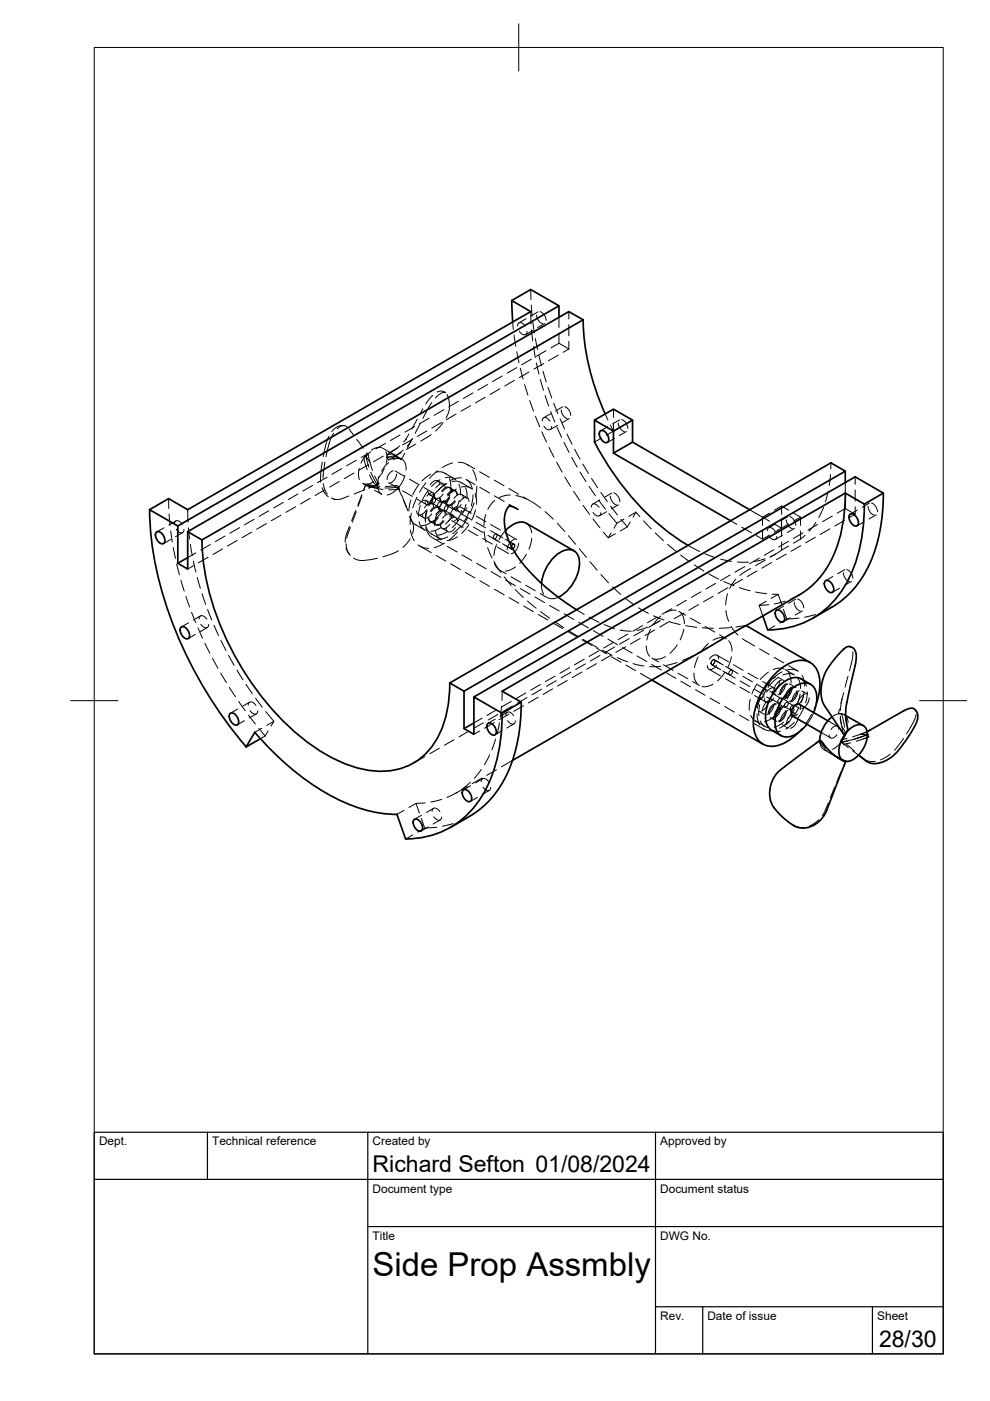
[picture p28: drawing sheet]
<svg xmlns="http://www.w3.org/2000/svg" width="210mm" height="297mm" viewBox="0 0 210 297" stroke-linecap="round" stroke-linejoin="round" font-family="sans-serif">
<defs><g id="words">
<text font-size="7" x="79" y="270.6">Side Prop Assmbly</text>
<g font-size="4.9">
<text x="79" y="248.5">Richard Sefton 01/08/2024</text>
<text x="186.4" y="285.7">28/30</text>
</g>
<g font-size="2.5">
<text x="21" y="242.9">Dept.</text>
<text x="45" y="242.9">Technical reference</text>
<text x="79" y="242.9">Created by</text>
<text x="140" y="242.9">Approved by</text>
<text x="79" y="252.8">Document type</text>
<text x="140" y="252.8">Document status</text>
<text x="79" y="262.9">Title</text>
<text x="140" y="262.9">DWG No.</text>
<text x="140" y="279.9">Rev.</text>
<text x="150" y="279.9">Date of issue</text>
<text x="186" y="279.9">Sheet</text>
</g>
</g></defs>
<!-- layer: Hidden -->
<g fill="none" stroke="#000" stroke-width=".21">
<path d="M106.5 79.7l-2.1 1.2M108.7 68.3l.1 1.6M109 71l.3 2.4M109.6 74.6l.4 2.3M109.6 77.9l-2.1 1.2M109.7 69.1a.71 .71 0 0 1 .6-.7 .71 .71 0 0 1 .8 .4l.3 .4M110.1 70.2a.9 .9 0 0 0 .7 .7 .9 .9 0 0 0 .9-.3v-.3M110.3 78.1l.6 2.3M111.5 67.6l-1.5 .9M112.2 78.9l-2.1 1.2M112.5 66.1l.1 2.6M112.5 61.4l.1 2.1"/>
<path d="M112.6 64.7l.2 2.3M112.7 76.1l-2.1 1.3M112.7 69.9l.2 2.4M113 68.2l.3 2.4M113 70.1l-1.5 .8M113.1 73.5l.4 2.3M113.5 71.8l.5 2.3M113.7 77l.6 2.3M113.8 66.8a2.11 2.11 0 0 0 1.3 1.8M114.1 66.1l-1.5 .9M114.2 75.3l.6 2.3M114.5 66.1a2.05 2.05 0 0 1 1.3 1.8"/>
<path d="M115.1 78.7l.7 2.3M115.3 77.1l-2.1 1.2M115.5 68.6l-1.5 .9M115.8 74.4l-2.1 1.2M116.8 73.8l1.7-1 2.1 1.2M118.4 75.3l-2.1 1.2M118.5 67.3v2.1M118.5 70.6v2.2M120.6 66.1v1.5M120.6 68.8v2.4M120.6 72.4v1.6M120.6 74l-1.2 .7"/>
<path d="M68.3 98l-.3 2.4v1.8M68.9 98l-.4 3.4M69.7 92.5l-.5 1.5-.7 2.8M70.7 91.9l-.8 1.8-.8 3.1M72.5 99.4l-2.1 1.2M72.9 90.2h-.3a2.66 2.66 0 0 0-2.2 1.3M73.6 90.5l-.5-.2h-.6l-1 .6M74 90.9l.9 1.3M75.5 97.6l-2 1.2M75.6 93.1l1.4 1.9M76.2 99.3l-.2 1.5 .2 .9M77.7 96l.4 .4"/>
<path d="M77.9 96.2l-.7 .9-.7 1.1M78.1 98.5l-2 1.2M78.2 99l-.6-2.4a8.7 8.7 0 0 1 1.4 3.2M78.5 98.1l-.4-1.7-.4 .2a.87 .87 0 0 0-.5 .9l.7 2.1M78.6 95.8l-2 1.2M81 95l-1.1-.1-1.2 .5M81.2 95l3 1.8M81.2 96.7l-2 1.2M81.5 99.4l-1.3 2M81.7 94l-2 1.2M81.8 95.8l.3 1.2M82 97h.1"/>
<path d="M82.4 96.9l-.3 .1-.2 1.3M82.4 96.9l-.3 .1M82.4 98.1l-1.5 1.8M83.4 99.8a2.05 2.05 0 0 0-1.3 1.9M83.4 97.2l-1.3-.2v.1a.52 .52 0 0 0 .5 .4 .52 .52 0 0 0 .5-.2l.2-.1a1.51 1.51 0 0 1 1.7 .1M83.5 96.7h.6l.5 .5M83.5 96.7l.6 .1 .5 .4M83.7 96.4l.6 .4M83.8 99.9l2 1.1M84.3 94.9l-2 1.2M84.6 97.2h.1M84.6 97.2l-.6-.5-1.3 .1a.33 .33 0 0 1-.3 .2 .33 .33 0 0 1-.3-.2v-.3a1.53 1.53 0 0 1 2.3 .5l.7 .4"/>
<path d="M84.6 97.2l-1.2 .2M84.8 94.5l-2.6 1.9M84.8 92.2l-2 1.2M84.9 97.2l.3 .2M85 97.3l.6 .4 .4 .6 .1 1.4M85.1 95.9l-2.1 1.2M85.5 95.4l-2.1 1.5M85.8 96.1l-.7 1.3-.5-.2M86.7 92l-1.1 1.7M87.1 93.7l-.8 .9M87.4 93.2l-2 1.1M87.5 92.9l-1.1 2.1"/>
<path d="M87.9 90.4l-2 1.2M88.2 94.1l-2.1 1.2M88.5 88.9l-1.2 2.1M89.1 89.8l-1.1 2.1M89.7 86.7l-.7 1.1M90.5 91.4l-2 1.1M91 88.7l-2.1 1.1M91.4 92.1l-2.2 1.4M91.6 85.3l-1.9 3.4M91.8 83.8l-1.5 1.8M92.7 83.1h.1a1.65 1.65 0 0 1 1.7 .2M92.8 99.8l-1.7 1.6"/>
<path d="M93.6 89.6l-2.1 1.2M93.9 89.6l-1.5 1.8M94.1 86.9l-2.1 1.2M94.3 83.2l-.8 .2-1.2 1M94.8 83.6a5.1 5.1 0 0 1-.2 5M96 98.2l-2.2 .9M96.7 87.8l-2.1 1.2M97.2 98l.9 .1 1.3 .6M97.2 85.1l-2.1 1.2M99 98.5l1.7 .9M99.8 86l-2.1 1.2M100.2 99.6l.5 1.1 .3 1.2"/>
<path d="M100.3 83.3l-2.1 1.2M102.9 84.2l-2.1 1.2M103.4 81.5l-2.1 1.2M106 82.4l-2.1 1.2M109.1 80.7l-2.1 1.1M111.2 81.5l.7 2.3M112.3 84.9l.8 2.3M113.5 88.3l.9 2.2M114.6 80.4l.6 2.3M114.9 91.6l1 2.2M115 89.2a.7 .7 0 0 1 .5-.7 .7 .7 0 0 1 .8 .4l.3 .4M115.3 90.4a.92 .92 0 0 0 .7 .7 .92 .92 0 0 0 .9-.4l.1-.3"/>
<path d="M115.6 83.9l.8 2.2M116.2 82.1l.8 2.3M116.4 94.8l1.1 2.2M116.8 87.3l.8 2.2M116.8 87.7l-1.5 .9M117.4 85.5l.9 2.2M118 98l1.2 2.1M118.1 90.6l1 2.1M118.2 90.2l-1.5 .9M118.7 88.8l1 2.2M119 86.9a2.07 2.07 0 0 0 1.3 1.9M119.3 86.3l-1.5 .8"/>
<path d="M119.6 93.8l1 2.1M119.7 86.2a2.05 2.05 0 0 1 1.3 1.9M120.2 92l1.1 2.2M120.7 88.7l-1.5 .9M121.2 97l1.2 2.1M121.8 95.2l1.2 2.1M123.5 98.4l1.3 2M127.6 92.9l-1.6 .8M128.3 87.8l.6 1.3M128.8 90.5l-1.5 .8M129.4 90.1l.7 1.3M130.1 91.4l-1.5 .9"/>
<path d="M130.1 86.7v1.8M130.1 89.7v1.7M130.3 92.9l-1.5 .9M131.1 89.7a2.17 2.17 0 0 0 1.3 1.8M131.4 89l-1.5 .9M131.8 89a2.05 2.05 0 0 1 1.3 1.8M132.8 91.5l-1.5 .9M176.2 98.1l-.1 1.3M34.8 111.9l-1.5 .9M35.8 105.7v2.1M35.9 109l.1 2.4M36.2 114.4l-1.5 .9"/>
<path d="M36.2 112.6l.3 2.3M36.7 116.1l.5 2.3M37 111.1a.69 .69 0 0 1 .5-.7 .69 .69 0 0 1 .8 .4l.3 .4M37.3 110.5l-1.5 .8M37.4 112.2a.98 .98 0 0 0 1.5 .5l.1-.4M37.5 119.6l.5 2.3M38.7 112.9l-1.5 .9M39.8 108.1l.1 2.6M40 111.9l.2 2.4M40.4 115.5l.4 2.3M41 119l.5 2.3M41 119.9l-1.2 .8"/>
<path d="M41.5 117.2l-1.7 1M44.1 118.2l-2.1 1.1M44.6 115.5l-2.1 1.1M47.2 116.4l-2.1 1.2M47.7 113.7l-2.1 1.2M50.3 114.6l-2.1 1.2M50.8 111.9l-2.1 1.2M53.4 112.8l-2.1 1.2M53.9 110.1l-2.1 1.2M56.5 111l-2.1 1.2M57 108.3l-2.1 1.2M59.6 109.2l-2.1 1.2"/>
<path d="M60.1 106.5l-2.1 1.2M62.7 107.4l-2.1 1.2M63.2 104.7l-2.1 1.2M65.8 105.6l-2.1 1.3M66.3 102.9l-2.1 1.2M68.3 103.4l.6 1.2 .7 .7M68.5 102.6l.4 1.3 .5 .9M68.9 103.9l-2.1 1.2M69.4 101.2l-2.1 1.1M70.7 105.8l.7 .1M71.9 102.1l-2 1.2M73.4 116.1l.2 .7 .7 1"/>
<path d="M73.4 115.3l.2 1.1 .5 1.1M74 105.2l-2.2 .7-1-.1-.5-.2M74.1 111.6l-.7 2-.2 1.4M74.3 111.8l-.8 2.3M75 118.3l.6 .3a7 7 0 0 0 4.2-.2l.2-.1M75 100.3l-2 1.2M75.4 108.2l-.9 2.3M75.5 108.5l-.8 2.2M76.7 104.9l-.8 2.2M76.7 105.1l-.8 2.3M76.9 102.5l1.5 .8M77.3 103.9l-2.2 .8"/>
<path d="M77.5 102.8l2 .6M77.5 102.8l-.4 1.2M77.5 102.8l.4-.1 2.6 .4M77.5 102.7l-.4 1.1M78.3 100.7l1 1.7 .3 .3 .4 .1M78.6 100.1l1.4 2.7M79.2 102.1l-.9 .5-.8 .1-.5-.2M79.4 100.9l.7 1.3M80 102.8l.1 .9a1.59 1.59 0 0 0 .9 1.1l-1.6-.9M80.1 102.8l-1.9 .7 .4-.2M80.1 102.2l.2 .4-.2 .2zM80.1 102.2h.1"/>
<path d="M80.3 102.6l-1.9 .8M80.4 103.4l-2.8-.7 1.9 .7 1.7 .4M80.4 101l-.3 1.2M81.7 103.1l2.5-.1 .3 .2 .3 .7M82.4 102.3l1.9 1.2M84.1 100.5a2.07 2.07 0 0 1-1.3 1.9M84.1 103.8h-1.7M84.1 103.8l-1.2 .9-.8 .3M84.1 103.7v.1M84.5 116.8l-1.1 .5-2.2 .8M84.5 103.3l-2.9 .1M84.5 103.3v.4"/>
<path d="M84.5 103.3l-.4 .4h.4l.6 1.3M85.2 105l1 2.7M85.4 104.1l2 1.1M85.6 106.1l.9 2.2M85.9 100.8l-.4 1-1 1.5M86.8 101.6l2.1 1.2M86.8 109.5l.6 1.2 .8 .6M86.9 109.4l.8 2.2-.2 1.6M87 114.2l-1.6 1.9M87 112.4l.4 1.5 .4 .7M87.1 106l-.4 2.3M87.2 108.8l-.2 2.4"/>
<path d="M88 111.2l2 1.2M88.4 105.4l-.9 2.3M88.5 105.8l1.9 1.2M88.6 115.5l.2 .1a3.5 3.5 0 0 0 2.1 .7M88.7 109.1l1.2 .7M88.7 102.9l-1.2 2M88.9 110.6l.1 .5a2.33 2.33 0 0 0 1.2 1.3M89 115.8l2.4 1.4M89.1 107.2l-.4 2.3M89.9 103.4l2 1.1M90.3 102.4l-1.3 2M90.3 111.4l.1 .5a2.29 2.29 0 0 0 1.2 1.4"/>
<path d="M90.3 111.9l.4 1 .8 1M90.3 108.3a1.18 1.18 0 0 1-1.8 .6l-.2-.6M90.4 106.1l1.2 .7M90.5 108l-.4 2.3M90.6 108.4l-.4 2.4M90.7 104.1l-1.2 2M90.7 106.9a.84 .84 0 0 0-.6-.9 .84 .84 0 0 0-1 .5l-.3 .5M91.1 110.5l1.4 .8M91.1 104.9l1.2 .7M91.3 100.5l-1.8 1.5M91.4 113.2l2.1 1.1M91.5 110.7l-1.2 .6-1 .2"/>
<path d="M91.5 109a1.21 1.21 0 0 1-1.8 .6l-.2-.6M91.7 114l2.1 1.3M91.7 106.7l1.2 .7M91.8 105.9l.3-.2a.53 .53 0 0 1 .3 .6 .53 .53 0 0 1-.6 .4l-.2-.1zM91.8 106.3a1.01 1.01 0 0 1-1.5 .5l-.2-.5M92 107.6a.84 .84 0 0 0-.7-.9 .84 .84 0 0 0-.9 .5l-.4 .5M92.1 105.1l-1.2 2.1M92.1 104.9l-1.1 2M92.2 105.2a.69 .69 0 0 0-.6-.8 .69 .69 0 0 0-.8 .4l-.3 .4M92.2 105.7l1.3 .7M92.3 112.6l.6 1.2 .7 .6M92.4 100.1l.4-.1a2.21 2.21 0 0 1 1.8 .5"/>
<path d="M92.5 117.8l2 1.2M92.6 109.2l-.4 2.3M92.7 104.1a1.16 1.16 0 0 1-1.8 .6l-.1-.6M92.7 109.7a1.18 1.18 0 0 1-1.8 .6l-.1-.6M92.8 107.5l1.4 .9M92.8 101.9l1.2 .7M92.9 109.8a1.16 1.16 0 0 1-1.8 .6l-.1-.6M93 106.6a.34 .34 0 0 1 .6-.1 .34 .34 0 0 1-.1 .6l-.3 .3a.32 .32 0 0 1-.5-.1 .32 .32 0 0 1 .2-.5zM93.2 102.7a.84 .84 0 0 0-.7-.9 .84 .84 0 0 0-.9 .5l-.4 .5M93.2 108.3a.84 .84 0 0 0-.7-.9 .84 .84 0 0 0-.9 .5l-.4 .5M93.3 101.7l-1.8 1.5M93.4 108.4a.84 .84 0 0 0-.7-.8 .84 .84 0 0 0-.9 .4l-.4 .5"/>
<path d="M93.5 111.8l-1.2 .7-.9 .2M93.5 106.3l1.5 .8M93.7 112l1.3 .7M93.9 108.1l-1.5 1.8M93.9 110.3a1.18 1.18 0 0 1-1.8 .7l-.1-.6M93.9 104.8a1.16 1.16 0 0 1-1.8 .6l-.1-.6M94.1 110.5a1.17 1.17 0 0 1-1.8 .6l-.1-.6M94.1 106.1l-1.1 2M94.3 115.2l-2.2 .9M94.3 100.3l2 1.2M94.3 108.2l1.9 1.1M94.4 109a.77 .77 0 0 0-.5-.8 .77 .77 0 0 0-.9 .2l-.6 .7"/>
<path d="M94.4 103.4a.84 .84 0 0 0-.7-.9 .84 .84 0 0 0-.9 .5l-.4 .5M94.4 107.4l.1-.1a.32 .32 0 0 1 .5 0 .32 .32 0 0 1-.1 .5l-.1 .2a.38 .38 0 0 1-.6 .2 .38 .38 0 0 1 .1-.7zM94.4 101.3l.4-.1a2.28 2.28 0 0 1 1.8 .5M94.5 102.5l-1.7 1.7M94.6 109.1a.84 .84 0 0 0-.6-.8 .84 .84 0 0 0-1 .4l-.4 .5M94.7 102.5l-1.8 1.5M94.8 115.9l2.1 1.1M94.9 107.2l1.9 1.1M94.9 112.6l-1.2 .7-.9 .2M95 113.8l-1.1 .4-1.3 .1M95.1 105.5a1.16 1.16 0 0 1-1.8 .6l-.1-.6M95.2 103.3l1.5 .8"/>
<path d="M95.3 101.5l.2 .8 .1 1.5M95.4 104.9l-.9 2.2M95.4 105.6a1.18 1.18 0 0 1-1.9 .6l-.1-.6M95.4 111.2a1.16 1.16 0 0 1-1.9 .6l-.1-.6M95.4 109.1l1.3 .7M95.6 119.6l2 1.2M95.6 104.1a.84 .84 0 0 0-.6-.9 .84 .84 0 0 0-1 .5l-.4 .5M95.8 110.4l2.4 1.4M95.8 104.2a.77 .77 0 0 0-.5-.8 .77 .77 0 0 0-.9 .2l-.6 .7M95.8 109.8a.84 .84 0 0 0-.6-.8 .84 .84 0 0 0-1 .4l-.4 .5M95.8 102.1h1.3l.9 .4M95.9 109.3l-1.5 1.8"/>
<path d="M96.2 107.8l1.2 .7M96.4 106.2a1.17 1.17 0 0 1-1.9 .6l-.1-.6M96.6 106.3a1.18 1.18 0 0 1-1.9 .6l-.1-.6M96.6 111.9a1.18 1.18 0 0 1-1.9 .6l-.1-.6M96.8 103.7l-1.9 1.4M96.8 104.8a.84 .84 0 0 0-.6-.9 .84 .84 0 0 0-1 .5l-.4 .5M96.9 107.4a2.52 2.52 0 0 0-1.5 2.2M97 113.8l-1.3 .6-.9 .2M97 112.8l-1.8 1.7M97 104.9a.77 .77 0 0 0-.5-.8 .77 .77 0 0 0-.9 .3l-.6 .6M97 110.5a.84 .84 0 0 0-.6-.8 .84 .84 0 0 0-1 .4l-.4 .5M97.2 109.9l2.1 1.2"/>
<path d="M97.3 102.6l.3 .9v1.5M97.4 110.1l-1.5 1.8M97.4 106.1l-.8 2.2M97.5 107.4l2.4 1.4M97.7 111.5l-1.7 1.7M97.7 102.3l2.1 1.1M97.8 107a1.16 1.16 0 0 1-1.9 .6l-.1-.6M97.8 101.3l-1.2 .1-1.1 .4M97.8 108.2a2.45 2.45 0 0 1-1.5 2.2M97.8 109l2.1 1.1M97.8 103.3l.4-.1a2.23 2.23 0 0 1 1.9 .5M97.9 104.8l1.2 .7"/>
<path d="M97.9 117.7l2.1 1.1M98.2 105.6a.78 .78 0 0 0-.4-.8 .78 .78 0 0 0-1 .3l-.6 .6M98.7 103.4l.3 .9v1.5M98.8 106.9l-.8 2.2M98.8 101.6l1.9 1.1M98.9 101.7l.9 1 .4 1M99 107.7a1.17 1.17 0 0 1-1.8 .6l-.2-.6M99.1 109.9l-1.4 2M99.2 112.4l2.1 1.2M99.4 111.3l-1.5 1.8M99.4 106.3a.78 .78 0 0 0-.4-.8 .78 .78 0 0 0-1 .3l-.5 .6M99.5 108.4l-1.1 2.1"/>
<path d="M100.3 104.9l-.4 2.4M100.4 111.7l2 1.2M100.5 106.6l-.9 2.2M100.7 104.6l.3 .9v1.4M100.8 108.1l-.8 2.2M100.9 110.7l2.1 1.2M100.9 109.4l2.1 1.2M101 119.4l2.1 1.2M101.1 103l-.3 2.4M101.7 100l2.1 1.2M101.7 103.3l2.1 1.2M102.3 114.2l2.1 1.2"/>
<path d="M102.6 112.6l.4 2.4M103 109.1l-.4 2.3M103.4 116.1l.9 2.2M103.4 113.5l2.6 1.5M104 112.5l2.1 1.2M104 111.2l2.1 1.2M104.8 119a2.38 2.38 0 0 0 1.2 1.9M104.8 113.4l.2-.2a.37 .37 0 0 1 .4 .3 .37 .37 0 0 1-.2 .4 .37 .37 0 0 1-.5 .3 .37 .37 0 0 1 0-.6zM104.8 101.8l2 1.2M104.8 105.1l2.1 1.2M104.9 106.1l-.9 1-.6 .9M104.9 119.3l1.3 2.1"/>
<path d="M105.3 113.2l1.3 .8M105.3 115.5l-.6 2.3M105.4 116l2.5 1.4M106.5 115.3l1.9 1.1-1.3-.8M107.1 114.3l1.9 1.1M107.1 113l2.5 1.4M107.2 112.5l-1.4 1.9M107.9 103.6l2 1.2M107.9 106.9l1.9 1.1M108.2 105l-1.3 .1-1 .4M108.5 115.6l.3-.2a.35 .35 0 0 1 .4 .2 .35 .35 0 0 1-.2 .5 .39 .39 0 0 1-.6 .3 .39 .39 0 0 1 .1-.7zM109.1 114.4a2.52 2.52 0 0 0-1.6 2.2"/>
<path d="M109.4 105.1l2.2 .7M109.9 115.2a2.54 2.54 0 0 1-1.5 2.2M111 105.4l1.6 .9M111.6 110.9l.8 1 .3 1.1M111.6 117.5l-1.4 1.9M112.7 106.3l1.9 1.4M112.7 114.1l-.6 2.3M115.6 108.5l1.7 1.6M118.2 110.9l1.5 1.8M119.8 101.1l1.2 2.1M120.5 113.6l1.6 1.8M121.6 104.2l1.3 2"/>
<path d="M122.8 116.3l1.5 1.9M123 100.1l1.2 2M123.6 107.1l1.4 2M124.9 103.1l1.3 2M125.1 119.1l1.5 1.8M125.4 107.5a.69 .69 0 0 1 .5-.7 .69 .69 0 0 1 .8 .4l.3 .4M125.4 101.4l1.3 2M125.7 110l1.5 1.9M125.8 108.7a.9 .9 0 0 0 .6 .6 .9 .9 0 0 0 .9-.3l.1-.3M126.9 106l1.5 2M127.2 106l-1.5 .9M127.4 104.4l1.4 1.9"/>
<path d="M127.9 112.8l1.1 1.2 .6-1M128.6 108.5l-1.5 .9M129.1 108.9l1.7 2 1.5-.8M129.4 105.2a2.07 2.07 0 0 0 1.3 1.9M129.5 107.3l1.4 1.9M129.7 104.5l-1.5 .9M130.1 104.5a2.12 2.12 0 0 1 1.3 1.9M130.5 113.2l-1.5 .8M130.8 110.9l-.6 1.1M131.1 107l-1.5 .9M131.7 110.1l1.3 1.6M133 111.7l-1.5 .9"/>
<path d="M133.6 110.7l-.6 1M134.8 108.6l-1.5 .9M134.8 108.6l.9 .9M134.8 108.6l-.6 1.1M136.5 110.4l1.6 1.7M138.9 113l1.8 1.6M141.6 115.4l1.8 1.6M144.3 117.7l1.9 1.4M145.9 115.6l2.4 1.3M147.2 119.8l2 1.3M149.4 117.4l2.3 .8M152.8 118.6l2.3 .4"/>
<path d="M154.9 110.4l1.3 .8M156.3 119.2h2.4M157.2 111.8l2.1 1.2M159 108.1l4.2 2.4M160.4 113.5l1.3 .8M161 118.3l-2.1 1.2M161.7 112.6v1.7M162.2 118.5l-2.3 .5M162.2 118.8l-2 1.1M162.7 112.6a.7 .7 0 0 1 .5-.8 .7 .7 0 0 1 .8 .4l.3 .4M163 113.7a.99 .99 0 0 0 1.6 .5l.1-.5M163.2 113.4l-1.5 .9"/>
<path d="M163.2 108.8l-1.5 .9v1.7M163.6 119.3l-2.1 1.2M164.1 116.6l-2.1 1.1M164.2 111.1l1.5 .9M164.4 117.5l-1.1 .6M164.5 111l-1.5 .9M165.7 107.3v1.8M165.7 110.2v3.5M165.7 114.9v1.7M165.7 107.3l1.5 .9M165.7 107.3l-1.5 .9M165.7 112l-1.5 .8"/>
<path d="M165.9 113.5l-1.5 .9M166.7 117.5l-2.1 1.2M166.7 110.2a2.14 2.14 0 0 0 1.3 1.9M167 109.6l-1.5 .8M167.2 114.8l-2.1 1.2M167.2 115.8l-3.9 2.3M167.2 111.1l-1.5 .9M167.4 109.5a2.12 2.12 0 0 1 1.3 1.9M168.2 108.8l1.5 .9M168.4 112l-1.5 .9M169.7 109.7v1.7M169.7 112.6v1.7"/>
<path d="M169.7 109.7l-1.5 .8M169.8 115.7l-2.1 1.2M170.3 113l-2.1 1.2M170.7 113.5l-1 .8-1.5 .9M172.9 113.9l-2.1 1.2M173 110.8l-1.4 1.8M173.4 111.2l-2.1 1.2M174.6 107.6l-1 2.1M175.6 104.1l-.6 2.3M176 112.1l-2.1 1.2M176.1 100.6l-.3 2.4M176.5 109.4l-2.1 1.2"/>
<path d="M179 110.3l-2 1.2M179.2 105.7v2.1l2.1 1.2v-1.6M179.2 102.3v2.2M179.2 107.8l-1.7 1M181.3 101.1v1.6M181.3 103.9v2.4M181.3 109l-1.2 .7M181.8 108.1l-1.5 .9M183.2 110.6l-1.5 .9M184 107.3a2.07 2.07 0 0 0 1.3 1.9M184.3 106.7l-1.5 .9M184.8 106.6a2.05 2.05 0 0 1 1.3 1.9"/>
<path d="M185.8 109.2l-1.5 .8M38.4 123l.7 2.3M39.4 126.5l.8 2.2M40 132l-1.5 .9M40.6 129.8l.9 2.2M41.4 134.5l-1.5 .9M41.8 122.4l.7 2.3M42 133.1l.9 2.2M42.2 131.2a.7 .7 0 0 1 .5-.7 .7 .7 0 0 1 .9 .4l.3 .4M42.5 130.6l-1.5 .9M42.6 132.4a.92 .92 0 0 0 .7 .6 .92 .92 0 0 0 .9-.3v-.3M42.8 125.9l.8 2.2"/>
<path d="M43.4 136.4l1.1 2.1M43.9 133.1l-1.5 .8M44 129.3l.9 2.2M45 139.6l1.2 2.1M45.4 132.6l.9 2.1M46.8 135.8l1.1 2.1M48.5 139l1.1 2.1M98.7 121.4l2 1.1M101.7 123.1l2.1 1.2M104.1 121.2l2.1 1.2M104.8 124.9l2.1 1.2M105.9 120.8l1.4 .9"/>
<path d="M106.9 122.3l1.5 1.8M107.2 123l2.1 1.2M107.9 126.7l2.1 1.2M108.4 122.3l2 1.2M109.2 125l1.8 1.6M109.3 120.2l-1.4 .7-.8 .2M110.3 124.8l2.1 1.2M111 128.5l2.1 1.2M111.4 124.1l2.1 1.2M111.8 127.4l1.9 1.6M113.4 126.6l2.1 1.2M114.1 130.3l2.1 1.2"/>
<path d="M114.5 125.8l1.5 .9M114.6 129.7l1.9 1.4M114.8 123.7l.1 1.1 .4 1.1M116.5 128.4l2.1 1.1M117.2 132.1l2.1 1.2M117.5 131.7l2 1.4M118.4 126.6l-.9 .3-1.4-.1M119.6 130.1l2.1 1.2M120.3 133.8l2.1 1.3M120.5 133.7l2.1 1.2M122.2 129.3l1.7 1M122.7 131.9l2.1 1.2"/>
<path d="M123.4 135.6l2.1 1.2M123.6 135.5l3 1.8M123.9 139.8l-2.1 1.2M124.9 130.8l2.1 1.1M125.8 133.7l2 1.2M126.5 137.4l2.1 1.2M127 138l-2.1 1.2M127.2 139l-2.1 1.2M127.4 121.8l1.6 1.8M127.7 137.8l2.1 1.1M128.1 132.4l2.2 .9M128.9 135.5l2 1.2"/>
<path d="M129.6 138.9l-2.1 1.2M129.6 139.2l2.1 1.2M129.9 124.4l1.7 1.6M130 136.2l-2 1.2M130.3 137.2l-2.1 1.2M130.9 139.4l2.2 .9M131.5 133.6l2.3 .2M132 137.3l2 1.2M132.5 126.8l1.9 1.4M132.7 137.1l-2.1 1.2M133.1 134.4l-2 1.2M133.4 135.4l-2.1 1.2"/>
<path d="M135.1 139.1l2 1.2M135.4 128.9l2.1 1.2M135.7 135.3l-2 1.2M136.2 132.6l-2 1.2M136.5 133.6l-2.1 1.2M137 136.9l.3 1.5 .5 .7M137.3 133l-2.3 .7M137.9 133.4l-.8 2.3M138.2 139.5l1.4 .8M138.4 132.5l1.5-.9-2.4 1.4M138.6 130.6l2.2 .9M138.8 133.5l-2 1.3"/>
<path d="M139.3 130.8l-2 1.2M140.1 130.6l-1.6 1.8M141.1 139.2l-1 .5h-1.3M141.9 131.8l2.3 .6M141.9 131.8l-2 1.2M142.4 129.1l-2 1.1M143.4 129.4h-.9l-1.4 .5M143.6 136.7l-1.6 1.8M143.9 129.6l1.5 .9M144.4 130l.6 1.2 .1 1M145 133.4l-.8 2.3M145 130l-2 1.2"/>
<path d="M145.4 132.7l2.3 .3M145.5 127.3l-2 1.2M146.4 131l2.1 1.2M146.9 139.1l-2.2 .9M148 139.3l-.8 2.2M148.1 128.2l-2.1 1.2M148.6 125.5l-2 1.2M148.9 133.1l2.4 .1M149.5 132.8l2.1 1.2M149.9 137.4l-2 1.1M150.2 136.4l-1.6 1.8M150.3 121.7l2.1 1.1"/>
<path d="M151.2 126.4l-2.1 1.2M151.7 123.7l-2.1 1.2M152 138.9l2.5 1.4M152.4 139.7a.84 .84 0 0 0-.7-.9 .84 .84 0 0 0-.9 .5l-.4 .4M152.6 134.6l1.4 .9M153.4 123.3l2.2 .9M153.5 135.2a2.96 2.96 0 0 0-2.3 .5M153.9 129.4l.6 2.3M154.3 125.9l-.4 2.3M154.3 124.6l-2 1.2M154.5 135.8l.4 .8 .3 1.5M154.8 121.9l-2.1 1.2"/>
<path d="M154.9 133.1l-2.4 .1M155 132.8l1.5 1.8M155.1 139.2l-.8 2.3M156 122.8l-1.3 2M156.8 124.6l2.2 .7M157.4 135.4l2.6 1.6M157.4 122.8l-2.1 1.2M157.9 120.1l-2.1 1.2M158.1 132.7l.1-.1-2.2 .3M158.2 132.6h.1M159.2 120.5l-2.3 1.5M160.2 125.5l2.4 .4"/>
<path d="M160.5 121.1l-2.1 1.1M161 128.3l.7 2.3M161 137.6l2.1 1.2M162.5 127.5l-1.5 .8 2-.1M163.7 126h1.3M164.1 139.4l2.1 1.2M164.3 132.7l-1.5 .9M165 126l-1.5 .9M165 126l.7 2.1M166.1 129.2l.7 2-1.5 .9M166.2 128.5l-1.5 .9M166.5 127.5l-2.3 .5"/>
<path d="M167.6 131l-1.5 .9M168.4 127.7a2.07 2.07 0 0 0 1.3 1.9M168.7 127l-1.5 .9M169.1 127a2.12 2.12 0 0 1 1.3 1.9M169.4 131l-2.6 .2M169.4 126.1l-1.8 .9M170.1 129.5l-1.5 .9M172.9 130.3l-2.3 .6M176.3 128.7l-2.3 1.2M176.6 122.2l-1.5 .9M178 124.7l-1.5 .9M178.8 121.4a2.07 2.07 0 0 0 1.3 1.9"/>
<path d="M179.1 120.8l-1.5 .9M179.5 120.7a2.12 2.12 0 0 1 1.3 1.9M180.1 137.1h.2M180.5 123.3l-1.5 .8M180.8 138.2l-.1 1.5-.6 2.5M46.8 142.7l1.2 2M48.6 145.7l1.3 2.1M50.2 142.1l1.3 2M50.4 150.3l-1.5 .9M50.6 148.7l1.4 2M51.8 152.8l-1.5 .9M52.2 145.1l1.3 2"/>
<path d="M52.6 149.5a.7 .7 0 0 1 .6-.7 .7 .7 0 0 1 .8 .4l.3 .4M52.7 151.6l1.4 1.9M52.9 148.9l-1.5 .8M53 150.7a.92 .92 0 0 0 .7 .6 .92 .92 0 0 0 .9-.3l.1-.3M54.2 148l1.4 2M54.4 151.3l-1.5 .9M54.9 154.4l1.3 1.6M55.5 154.4l-1.5 .9M56.2 156l-1 .6M56.3 150.9l1.8 2-1.5 .9M56.8 155l-.6 1M58.1 152.9l-.7 1.1"/>
<path d="M93.2 158.6l-2.1 1.2M96.3 156.8l-2.1 1.2M99.4 155.1l-2.1 1.1M101.7 155l-1.2 .7M102.2 152.3l-1.7 1M102.5 153.3l-2.1 1.2M104.8 153.2l-2.1 1.2M105 152.5l-1.5 .8M105.1 156.7l-.8 2.2M105.3 150.5l-2.1 1.2M105.6 151.5l-2.1 1.2M105.9 153.2l-.5 2.4"/>
<path d="M106.4 149.7l-.3 2.4M106.4 154.9l-1.5 .9M106.5 146.5l-.1 2M107.3 151.7a.7 .7 0 0 1 .5-.8 .7 .7 0 0 1 .8 .4l.3 .4M107.5 151l-1.5 .9M107.6 152.8a.98 .98 0 0 0 1.6 .5l.1-.5M107.9 151.4l-2.1 1.2M108.4 148.7l-2.1 1.2M108.6 149.7l-2 1.2M109 153.5l-1.5 .9M111 149.6l-2.1 1.2M111.5 146.9l-2.1 1.2"/>
<path d="M111.7 147.9l-2 1.2M114.1 147.8l-2.1 1.2M114.6 145.1l-2.1 1.2M114.8 146.1l-2 1.2M117.2 146.1l-2.1 1.1M117.7 143.3l-2.1 1.2M117.9 144.3l-2 1.2M120.3 144.3l-2.1 1.2M120.8 141.5l-2.1 1.3M121 142.5l-2 1.2M123.4 142.5l-2.1 1.2M124.1 140.8l-2.1 1.2"/>
<path d="M126.5 140.7l-2.1 1.2M132.7 141l2 1.2M134.2 140.7l2.3 .5M135.8 142.8l2.4 1.4M138.2 140.9l2 1.2M140.1 141.3h-2.4M140.7 140.9l2 1.2M141.3 142.6l2 1.2M143.6 140.5l-2.3 .6M143.8 142.7l2 1.2M144.4 144.4l2 1.2M146.9 144.5l1.4 .8"/>
<path d="M147.1 142.7l.3 1.5 .4 .8M147.4 146.2l2.1 1.2M150.3 141.9l2.5 1.4M150.5 148l2.1 1.2M151 140.1l.2-.2a.44 .44 0 0 1 .4 .4 .44 .44 0 0 1-.3 .5l-.1 .1a.35 .35 0 0 1-.5-.2 .35 .35 0 0 1 .2-.5zM151.2 145.1l-1.5 .5h-.8M151.9 141a1.17 1.17 0 0 1-1.8 .7l-.1-.6M152.3 141.7l-1.4-.8 1.9 1.1M152.8 140.7l-1.4-.8 2 1.1M153.3 142.3l2.6 1.5M153.6 149.8l2.1 1.2M153.7 142.5l-1.6 1.9"/>
<path d="M153.8 143.9l2.1 1.2M153.8 141.3l1.4 .8M154.4 141.6l2.1 1.2M154.8 142.2l.1-.1a.34 .34 0 0 1 .5 .2 .34 .34 0 0 1-.2 .4 .39 .39 0 0 1-.6 .4 .39 .39 0 0 1 .1-.7zM155.5 140.9l2.1 1.2M156.7 151.6l2.1 1.2M156.9 145.7l2 1.2M156.9 144.4l2.1 1.2M157.5 143.4l2.1 1.2M158.6 142.7l2.1 1.2M159.1 148.2l-.2 2.4M159.2 151.7v.1a2.18 2.18 0 0 0 1.7 1.3"/>
<path d="M159.8 153.4l2.2 1.2M160 147.5l2.4 1.4M160 146.2l2.1 1.1M160.1 152.9l2.1 1.1M160.5 145l-1.1 2.1M160.5 151.3l.1 1.2 .5 1.2M160.6 145.2l2 1.2M160.8 150.8l1.2 .7M161.1 149.4l-.2 1.4v.9M161.2 152.9l.2 .4a2.06 2.06 0 0 0 1.5 1M161.2 147.9l-.6 2.3M161.7 144.5l2.4 1.4"/>
<path d="M161.9 154.5a2.75 2.75 0 0 0 2.3 .3M162 147.7a2.52 2.52 0 0 0-1.5 2.3M162.5 146.2l-1.1 2.1M162.5 147.8l1.2 .7M162.9 148.6a2.45 2.45 0 0 1-1.6 2.2M162.9 142.5l-1.7 1.6M163.1 144.8l-1.3 2M163.1 148l1.9 1.1M163.2 148.4a2.52 2.52 0 0 0-1.5 2.3M163.2 152.2l1.5 .8M163.2 146.5l1.2 .7M163.6 154.8l.8 .3 1.1-.1"/>
<path d="M163.7 147l1.9 1.1M164.1 148a1.21 1.21 0 0 1-1.9 .7l-.1-.6M164.1 149.3a2.45 2.45 0 0 1-1.6 2.2M164.1 151.9l-.9 .7-1.1 .4M164.4 149.1a2.52 2.52 0 0 0-1.5 2.3M164.4 143.5a2.45 2.45 0 0 0-1.5 2.3M164.5 146.7a.78 .78 0 0 0-.5-.8 .78 .78 0 0 0-.9 .2l-.6 .7M164.6 149.3a2.45 2.45 0 0 0-1.5 2.2M164.9 143.7l-1.7 1.6M165 149.2l1.4 .8M165 143.6l1.2 .7M165.1 148.2l.3-.1a.4 .4 0 0 1 .4 .3 .4 .4 0 0 1-.3 .5l-.1 .1a.35 .35 0 0 1-.5-.1 .35 .35 0 0 1 .1-.5z"/>
<path d="M165.3 150a2.52 2.52 0 0 1-1.6 2.2M165.3 144.4a2.58 2.58 0 0 1-1.6 2.2M165.5 150.1a2.51 2.51 0 0 1-1.5 2.2M165.7 149.8a2.52 2.52 0 0 0-1.6 2.3M165.7 144.2a2.45 2.45 0 0 0-1.6 2.3M165.7 147.9l1.4 .9M165.8 142.4l-1.9 1.5M165.8 150a2.52 2.52 0 0 0-1.5 2.2M165.9 153.7l1.2 .7M166.2 153.1l-1 .7-1.1 .4M166.2 141.9l-1.1-.2-1.1 .3M166.4 149.3l-1.4 1.8"/>
<path d="M166.4 142l2 1.1M166.4 149.9l1.2 .7M166.5 150.7a2.54 2.54 0 0 1-1.5 2.2M166.5 145.1a2.61 2.61 0 0 1-1.5 2.2M166.6 149l.1-.1a.32 .32 0 0 1 .5 .1 .32 .32 0 0 1-.2 .5v.1a.37 .37 0 0 1-.6 .3 .37 .37 0 0 1 0-.7zM166.7 150.8a2.45 2.45 0 0 1-1.5 2.2M166.9 144.9a2.52 2.52 0 0 0-1.6 2.3M166.9 142l.5-.1a2.57 2.57 0 0 1 1.8 .4M167 148.9l1.2 .7M167.1 145a2.49 2.49 0 0 0-1.6 2.3M167.1 150.7a2.49 2.49 0 0 0-1.6 2.2M167.1 142.6l.5 1.1 .1 1.1"/>
<path d="M167.2 153l-1.9 1.4M167.2 141.1l1.9 1.1M167.4 145l1.4 .8M167.6 150.7l1.2 .7M167.6 146l-.7 2.2M167.7 145.8a2.45 2.45 0 0 1-1.5 2.2M167.8 149.7l.1-.1a.32 .32 0 0 1 .5 .1 .32 .32 0 0 1-.1 .5l-.1 .1a.37 .37 0 0 1-.6 .3 .37 .37 0 0 1 0-.7zM167.9 145.9a2.52 2.52 0 0 1-1.5 2.2M167.9 151.5a2.52 2.52 0 0 1-1.5 2.2M168.1 145.6a2.52 2.52 0 0 0-1.6 2.3M168.3 143l-1.1-.2-1.2 .3M168.3 151.3a2.52 2.52 0 0 0-1.6 2.3"/>
<path d="M168.3 145.7a2.52 2.52 0 0 0-1.6 2.3M168.3 149.5l1.2 .7M168.4 150.4l-1.4 1.9M168.4 153.1l-1.8 1.5M168.9 146.5a2.45 2.45 0 0 1-1.5 2.2M169.1 151.4l-.6 .4h-.5M169.1 143.8l.4 .6 .3 1.6M169.1 152.2a2.54 2.54 0 0 1-1.5 2.2M169.1 146.6a2.54 2.54 0 0 1-1.5 2.2M169.3 150.1l-1.3 2M169.5 149.3l.2 .4v.7M169.5 146.4a2.52 2.52 0 0 0-1.6 2.3"/>
<path d="M169.7 147.2l-.7 2.2M169.9 143.9l.6 .6 .5 1M170 146.5l1.2 .7M170.1 143.2l.4 1.1 .1 1.2M170.1 154.4l-.9 1M170.3 147.3a2.45 2.45 0 0 1-1.5 2.2M170.4 150.1l-1.2 2.1M170.5 146.7l-.6 2.3M170.7 147.1a2.52 2.52 0 0 0-1.6 2.3M171.2 146.7l-.4 2.3M171.6 148a2.45 2.45 0 0 1-1.6 2.2M172.1 151.5l-1.3 2"/>
<path d="M172.5 151.1l-.6 1.3-.8 1.2M173.1 149.1l-.5 1.3M173.6 157.2l-.6 .4M173.8 157h.1M173.8 157l.1 .5-.3-.3 .1-.1M173.8 157l1.2 1.5M173.8 157.6l1.2 1.2M173.8 157.6l.5 1 .6 .4 .5 .1M173.9 157.5l-.1 .1M174.1 155.3l2 1.1M174.7 158.9l2.3 1.4M175.5 152.8l2 1.2"/>
<path d="M175.9 159.3l1.5 1.2M176 159.6l3.3 1.8-1.6-.7M177.5 155.8a.92 .92 0 0 1-.7 .6 .92 .92 0 0 1-.9-.3l-.1-.3M177.8 151.2l.5 .1M177.8 151.4l-.7 .1-.7 .5M177.8 154.6a.7 .7 0 0 0-.5-.7 .7 .7 0 0 0-.8 .4l-.3 .4M178 150.3l-.2 .9v.2l.5-.1M178.1 152.3l.2 .7a4.1 4.1 0 0 0 1 2.3M178.2 151.8l.2 1.7M178.3 151.3a1.73 1.73 0 0 1 1.5 1.8M178.3 151.3l.4 .9 .4 2M178.3 151.3l.7 .3"/>
<path d="M178.3 157.4h.1M178.4 156.8v.6l.5 .3 1.5-.2M178.4 157.4l-1.2 1.1-.7 .4M178.4 157.3h.1M178.5 154l.3 1.6M178.5 157l-.1-.2 .4-.1-.4 .6M178.5 148.2l-.3 2.4M178.6 157.6l1.2 .9M178.8 156.7v.1M178.9 146.9l-.6 2.3M179 151.5l.3 .2M179.2 152.1l.3 1.2"/>
<path d="M179.4 157.7l1.8 1.6M179.6 157.1l-1.2 .3M179.6 156.6l-.8 .2M179.8 154.3l-.5 1.4-.5 1.1M179.8 143.4l-.6 2.3M179.9 157l-1.5 .3M180.6 156.9l-2.2 .4M180.8 159.2l1.2 .9M182.4 155.7l-1.7 .5M183 156.1l-2.3 .8M183 156.1l-1.2 .4M183.6 155.3l-1.2 .4"/>
<path d="M183.6 155.3l.3 .5-1.5-.1M183.8 155.1l-1.1 .5M183.8 155.2l-.2 .1M183.9 155.8v.3l-.2 .3-2.2 .8M183.9 155.8l-2.9 .9M183.9 155.8h.1M183.9 156.4l-.3 .1M183.9 155.8l-.8 .3M184.2 156.2l-1.2 .5M188.7 159.9l-2 1.2M191.6 156.6l-2 2.5M194.2 151.5l-.3 1.2-1.7 2.9"/>
<path d="M85.7 171.8l-1.5 .9M87.5 177l-1.5 .9M88.2 170.3l.7 2.1M89.3 173.5l.7 2.1M89.4 172.9l-1.5 .8M90 175.6l-1.5 .8M90.1 160.4l-2.4 1.4M90.1 170.2l-1.9 .1-1.5 .9M90.8 175.3l-1.5 .9M91.6 172a.69 .69 0 0 1 .5-.7 .69 .69 0 0 1 .8 .4l.4 .4M91.9 171.4l-1.5 .9M92 173.2a.99 .99 0 0 0 1.5 .5l.1-.5"/>
<path d="M92.6 175.4l-2.6 .2M93.3 173.8l-1.5 .9M93.6 169.5l-2.3 .6M96.1 174.6l-2.3 .6M96.9 168l-2.1 1.1M99.1 166.8l-2.4 1.3M99.6 173.1l-2.4 1.1M99.7 165.8l-1.8 1.6M99.8 166.6l-1.5 .9M101.2 169.1l-1.5 .8M102 165.8a.69 .69 0 0 1 .6-.8 .69 .69 0 0 1 .8 .4l.3 .4M102 163.1l-1.4 1.9"/>
<path d="M102.2 165l-2.1 1.2M102.3 165.1l-1.5 .9M102.4 166.9a.99 .99 0 0 0 1.5 .5l.1-.5M103.8 167.6l-1.6 .9M103.8 160l-1.1 2.1M105.3 163.2l-2.1 1.2M108.6 161.2l-2.3 1.4M168.3 175l1.2 .4h1M173.6 173.8l-.8 .7-1.2 .6M175.6 170.2l-1.3 2.7M177 166.9l-.9 2.2M177.4 160.5l2 .8-.3 .1"/>
<path d="M178.4 163.6l-1 2.2M179.3 161.4h.1M179.4 161.3l-.6 1.2M182.1 160l1.7 1.3 .8 .2 1-.1"/>
</g>
<!-- layer: Visible -->
<g fill="none" stroke="#000" stroke-width=".36">
<path d="M108.5 63.7l4 2.4-72.7 42-4-2.4-4.1 2.4 6 3.4v7.9l2.1 1.3v-8l3 1.8 80.8-46.7-3-1.7-80.8 46.6M108.5 63.7l4-2.3 6 3.4-80.8 46.7M108.5 63.7l.2 4.6M118.5 64.8v2.5M123.6 67.8a50.2 50.2 0 0 0 4.7 20M126 89.1l4.1-2.4 4 2.4-4 2.3M127.3 91.4a1.23 1.23 0 0 1 1.6 .9 1.09 1.09 0 0 1-.2 1.5 1.78 1.78 0 0 1-1.4-2.4zM130.1 91.4l-4.1-2.3 .1 4.6a55.2 55.2 0 0 0 19.8 21.9M130.1 96.1l24.8 14.3M130.1 91.4v4.7M134.1 89.1v4.6l-4 2.4M134.1 93.7l24.9 14.4"/>
<path d="M179.2 99.9v2.4M31.7 108a76.1 76.1 0 0 0 10.4 35.9l2.6 4.3 2.8 4.2 4.7 6M33.1 112.8a1.23 1.23 0 0 1 1.7 1 1.09 1.09 0 0 1-.2 1.5 1.78 1.78 0 0 1-1.5-2.5zM39.8 118.2l-2.1 1.2M42.8 114.5a54.9 54.9 0 0 0 9.7 29 50.4 50.4 0 0 0 18.6 17.5 18.7 18.7 0 0 0 14.4 1.8 14.1 14.1 0 0 0 8.6-9.6 27.4 27.4 0 0 0 1.3-8.4M107.2 112.5a4.4 4.4 0 0 1 3.9-1.8l10.6 6.1M109.8 108l-1.8-.7a4.2 4.2 0 0 0-1 3.9 18.6 18.6 0 0 0 5.8 10.5 48.9 48.9 0 0 0 9.4 7.6M179.2 104.5l-72.7 42 4 2.4M179.2 104.5l4.1 2.4M179.2 104.5a28.9 28.9 0 0 1-4.7 17.1 16.5 16.5 0 0 1-5.1 4.5l-60.8 35.1M180.2 109.1a1.23 1.23 0 0 1 1.6 .9 1.09 1.09 0 0 1-.2 1.5 1.78 1.78 0 0 1-1.4-2.4zM183.3 106.9l4-2.4-6-3.4-80.8 46.7"/>
<path d="M183.3 106.9a33.6 33.6 0 0 1-4.5 17.9 18.4 18.4 0 0 1-16 8.8l-1.1-3M187.3 104.6a31.6 31.6 0 0 1-5.6 19.4 18.5 18.5 0 0 1-5.4 4.8l-4 2.3M38.4 133a1.23 1.23 0 0 1 1.6 .9 1.09 1.09 0 0 1-.2 1.5 1.78 1.78 0 0 1-1.4-2.4zM114.8 123.7a8.7 8.7 0 0 1 4.9-7 2.29 2.29 0 0 1 3.2 2.3 8.7 8.7 0 0 1-4.5 7.6M158.2 132.6l13.6 7.9M164.6 129.5a1.23 1.23 0 0 1 1.6 .9 1.09 1.09 0 0 1-.2 1.5 1.78 1.78 0 0 1-1.4-2.4zM175 123.2a1.23 1.23 0 0 1 1.6 .9 1.09 1.09 0 0 1-.2 1.5 1.78 1.78 0 0 1-1.4-2.4zM178.9 137.6a1.53 1.53 0 0 1 1.8-.4 1.53 1.53 0 0 1 .8 1.6l-.1 1.8-1.9 8.4a12.9 12.9 0 0 0 .2 5.7l-.4 .6-.5 .3-4-6a8.3 8.3 0 0 1 1.2-8.6l1.2-1.6zM48.8 151.3a1.23 1.23 0 0 1 1.6 .9 1.09 1.09 0 0 1-.2 1.5 1.78 1.78 0 0 1-1.4-2.4zM55.2 156.6l-3 1.8 1.8-3.1a54.2 54.2 0 0 0 20.8 15.5 26.1 26.1 0 0 0 9.4 1.9l1.8 5.2M98.4 146.5l80.8-46.6-3-1.8-80.8 46.7 3 1.7v8l2.1 1.2v-7.9l6 3.4M100.5 153.3l-2.1 1.2"/>
<path d="M103.4 153.4a1.23 1.23 0 0 1 1.6 1 1.09 1.09 0 0 1-.2 1.5 1.78 1.78 0 0 1-1.4-2.5zM106.5 151.2a33.6 33.6 0 0 1-4.5 18 18.4 18.4 0 0 1-16 8.7M110.5 148.9l-4 2.3M110.5 148.9a31.6 31.6 0 0 1-5.6 19.4 18.5 18.5 0 0 1-5.3 4.8M138.2 144.2l23.6 13.6M163.6 154.8l2 1.2M168 151.8l6.1 3.5M168 151.8a1.66 1.66 0 0 1 1.5-2.5l6 3.5M169.9 143.9l2 1.2M169.9 143.9a3.9 3.9 0 0 0-4.3 1.2 9.3 9.3 0 0 0-3.2 8l.7 1.3 .5 .4M172.5 151.1a5.8 5.8 0 0 0 0-5.5 2.75 2.75 0 0 0-3.7-.2 9.5 9.5 0 0 0-4.4 8.6 2.53 2.53 0 0 0 3.9 1.9 7.8 7.8 0 0 0 2.8-2.4M173.1 149.1a8.7 8.7 0 0 0-.2-7.7 3.9 3.9 0 0 0-5.1-1 15 15 0 0 0-8 14 3.9 3.9 0 0 0 5.5 3.5 10.3 10.3 0 0 0 3.9-2.5"/>
<path d="M173.8 157l-8.3 6.2a6.2 6.2 0 0 0 0 9.6 7.6 7.6 0 0 0 4.4 2.7 5.6 5.6 0 0 0 5.4-3.7l4-10.4M173.8 157h.1M173.8 157l.3 .1a11.4 11.4 0 0 0 5 4.3M176.4 152a6.8 6.8 0 0 0-2.6 5M179.3 155.3h.1M179.3 151.7l3.7 2.1M179.7 155a2.71 2.71 0 0 1 3.5-1 3.7 3.7 0 0 1 .2 4.1 5.4 5.4 0 0 1-3.9 3.4 1.78 1.78 0 0 1-1.6-2.2 6.8 6.8 0 0 1 1.8-4.3zM183.8 155.2l7.8-4.5a2 2 0 0 1 2.4-.2 2.39 2.39 0 0 1 .2 2.9l-1.3 2.4a15.1 15.1 0 0 1-4.8 5.3 4.2 4.2 0 0 1-4.5 .3l-1.6-1.3M183.9 155.8h.1M184.2 156.2l-.3 .2M184.6 154.7l-.8 .4M87.8 173.8a1.23 1.23 0 0 1 1.6 .9 1.09 1.09 0 0 1-.2 1.5 1.78 1.78 0 0 1-1.4-2.4z"/>
<path d="M98.2 167.5a1.23 1.23 0 0 1 1.6 1 1.09 1.09 0 0 1-.2 1.5 1.78 1.78 0 0 1-1.4-2.5zM99.6 173.1l-4.1 2.3M177.4 160.5l1.3 .8"/>
</g>
<circle cx="183.9" cy="155.8" r=".18" fill="#000"/>
<!-- layer: BORDER -->
<path d="M20 10.1h180v276.9h-180zM110 5.1v10M15 148.6h10M195 148.6h10" fill="none" stroke="#000" stroke-width=".21"/>
<!-- layer: TITLEBLOCK -->
<path d="M20 240.1h180v46.9h-180zM20 250h180M44 240.1v9.9M78 240.1v46.9M139 240.1v46.9M78 260.1h122M139 277.1h61M149 277.1v9.9M185 277.1v9.9" fill="none" stroke="#000" stroke-width=".25"/>
<use href="#words"/>
</svg>
